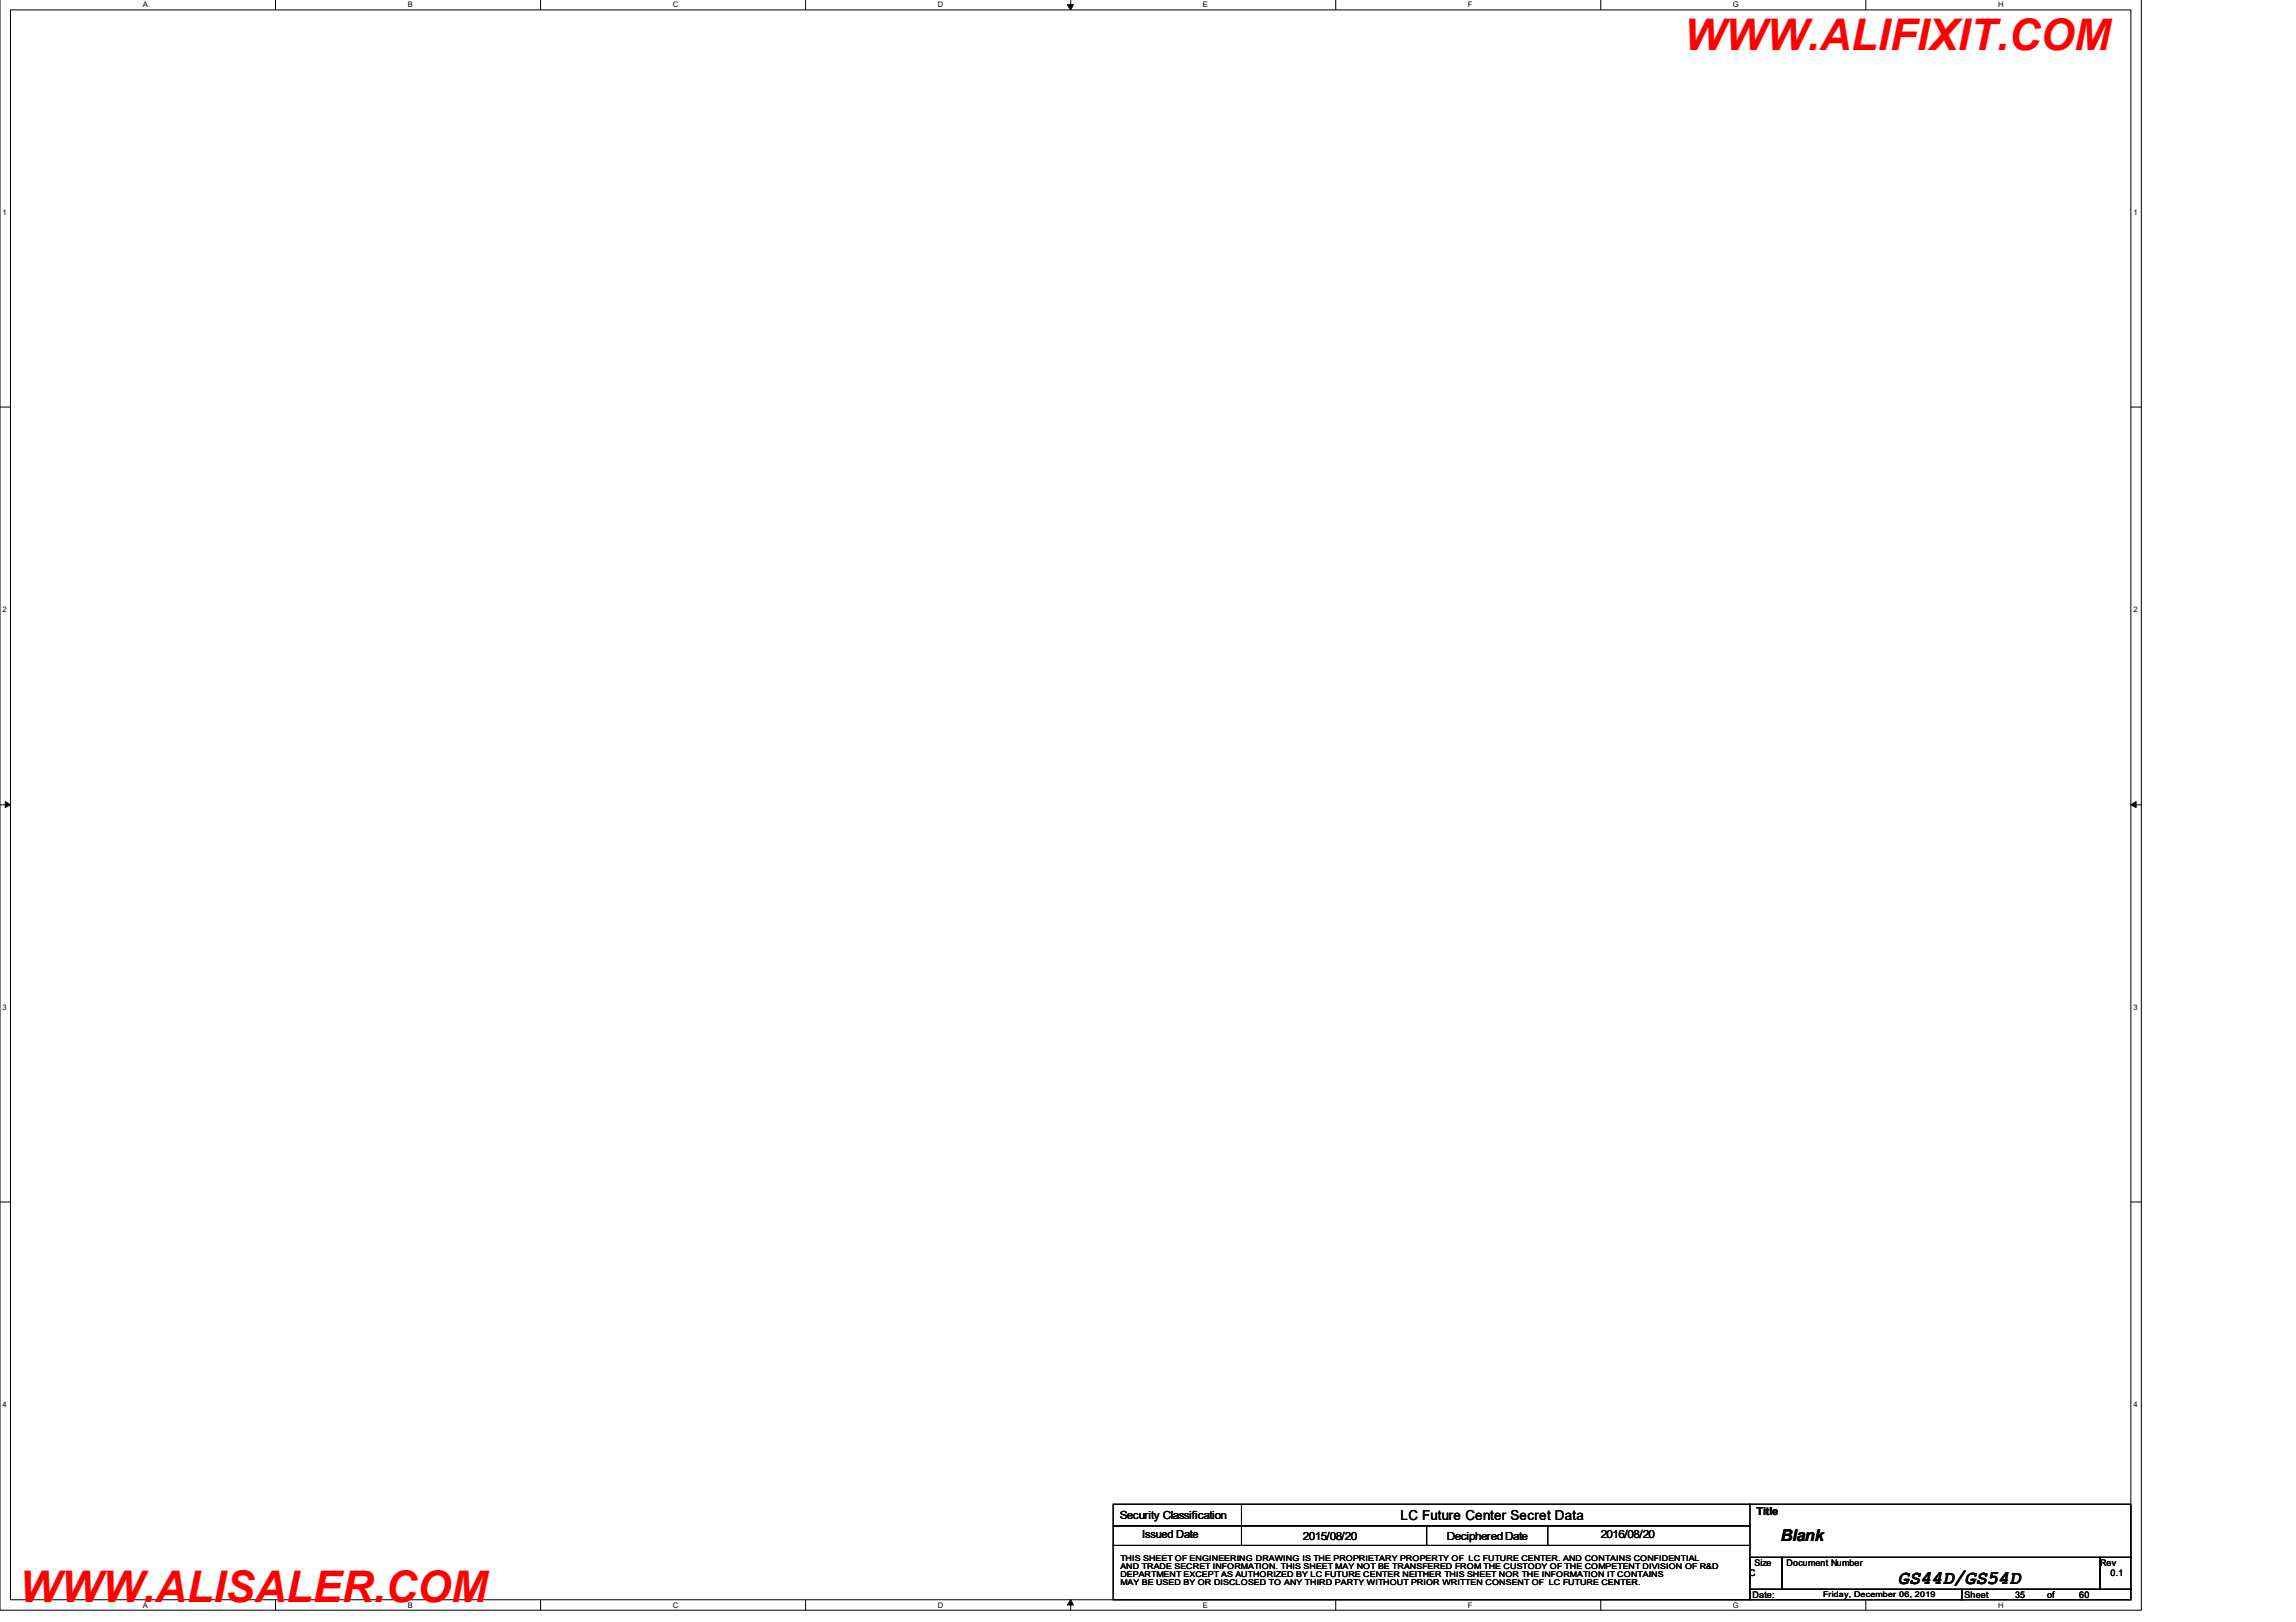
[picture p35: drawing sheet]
<svg xmlns="http://www.w3.org/2000/svg" width="297mm" height="210mm" viewBox="0 0 297 210" stroke-linecap="round" stroke-linejoin="round" font-family="sans-serif">
<defs><g id="words">
<g font-size="5.6" fill="#f00">
<text x="217.9" y="6.4">WWW.ALIFIXIT.COM</text>
<text x="2.5" y="207.3">WWW.ALISALER.COM</text>
</g>
<text font-size="2.5" x="245.5" y="205">GS44D/GS54D</text>
<text font-size="2.1" x="230.4" y="199.4">Blank</text>
<text font-size="1.8" x="181.2" y="196.7">LC Future Center Secret Data</text>
<g font-size="1.4">
<text x="144.9" y="196.5">Security Classification</text>
<text x="227.2" y="196.1">Title</text>
<text x="147.7" y="199.1">Issued Date</text>
<text x="168.6" y="199.2">2015/08/20</text>
<text x="187.2" y="199.2">Deciphered Date</text>
<text x="207.1" y="199.1">2016/08/20</text>
</g>
<g font-size="1.2">
<text x="226.3" y="204">C</text>
<text x="227" y="202.6">Size</text>
<text x="231.1" y="202.6">Document Number</text>
<text x="271.7" y="202.6">Rev</text>
<text x="273" y="204">0.1</text>
<text x="226.7" y="206.8">Date:</text>
<text x="254.2" y="206.8">Sheet</text>
<text x="260.7" y="206.8">35</text>
<text x="264.8" y="206.8">of</text>
<text x="269" y="206.8">60</text>
</g>
<g font-size="1">
<text x="18.5" y=".9">A</text>
<text x="52.7" y=".9">B</text>
<text x="87" y=".9">C</text>
<text x="121.3" y=".9">D</text>
<text x="155.6" y=".9">E</text>
<text x="189.9" y=".9">F</text>
<text x="224.2" y=".9">G</text>
<text x="258.5" y=".9">H</text>
<text x=".3" y="27.8">1</text>
<text x="276" y="27.8">1</text>
<text x=".3" y="79.2">2</text>
<text x="276" y="79.2">2</text>
<text x=".3" y="130.7">3</text>
<text x="276" y="130.7">3</text>
<text x=".3" y="182">4</text>
<text x="276" y="182">4</text>
<text x="144.9" y="203">AND TRADE SECRET INFORMATION. THIS SHEET MAY NOT BE TRANSFERED FROM THE CUSTODY OF THE COMPETENT DIVISION OF R&amp;D</text>
<text x="144.9" y="202">THIS SHEET OF ENGINEERING DRAWING IS THE PROPRIETARY PROPERTY OF LC FUTURE CENTER. AND CONTAINS CONFIDENTIAL</text>
<text x="18.5" y="208">A</text>
<text x="52.7" y="208">B</text>
<text x="87" y="208">C</text>
<text x="121.3" y="208">D</text>
<text x="144.9" y="205.1">MAY BE USED BY OR DISCLOSED TO ANY THIRD PARTY WITHOUT PRIOR WRITTEN CONSENT OF LC FUTURE CENTER.</text>
<text x="144.9" y="204.1">DEPARTMENT EXCEPT AS AUTHORIZED BY LC FUTURE CENTER NEITHER THIS SHEET NOR THE INFORMATION IT CONTAINS</text>
<text x="155.6" y="208">E</text>
<text x="189.9" y="208">F</text>
<text x="224.2" y="208">G</text>
<text x="235.9" y="206.7">Friday, December 06, 2019</text>
<text x="258.5" y="208">H</text>
</g>
</g></defs>
<path d="M0 -.1v208.5h277v-208.5M1.4 1.3h274.3v205.7h-274.3z" fill="none" stroke="#000" stroke-width=".13"/>
<g fill="#fff">
<path d="M18.5 .1h.5v1h-.5z"/>
<path d="M18.5 207.2h.5v1h-.5z"/>
</g>
<path d="M35.6 -.1v1.4M35.6 207v1.4" fill="none" stroke="#000" stroke-width=".13"/>
<g fill="#fff">
<path d="M52.7 .1h.6v1h-.6z"/>
<path d="M52.7 207.2h.6v1h-.6z"/>
</g>
<path d="M69.9 -.1v1.4M69.9 207v1.4" fill="none" stroke="#000" stroke-width=".13"/>
<g fill="#fff">
<path d="M87 .1h.5v1h-.5z"/>
<path d="M87 207.2h.5v1h-.5z"/>
</g>
<path d="M104.2 -.1v1.4M104.2 207v1.4" fill="none" stroke="#000" stroke-width=".13"/>
<g fill="#fff">
<path d="M121.3 .1h.5v1h-.5z"/>
<path d="M121.3 207.2h.5v1h-.5z"/>
</g>
<path d="M138.5 -.1v1.4M138.5 207v1.4" fill="none" stroke="#000" stroke-width=".13"/>
<path d="M138.1 .6h.8l-.4 .7zM138.5 207l.4 .7h-.8z" fill="#000" stroke="#000" stroke-width=".13"/>
<g fill="#fff">
<path d="M155.6 .1h.5v1h-.5z"/>
<path d="M155.6 207.2h.5v1h-.5z"/>
</g>
<path d="M172.8 -.1v1.4M172.8 207v1.4" fill="none" stroke="#000" stroke-width=".13"/>
<g fill="#fff">
<path d="M189.9 .1h.4v1h-.4z"/>
<path d="M189.9 207.2h.4v1h-.4z"/>
</g>
<path d="M207.1 -.1v1.4M207.1 207v1.4" fill="none" stroke="#000" stroke-width=".13"/>
<g fill="#fff">
<path d="M224.2 .1h.6v1h-.6z"/>
<path d="M224.2 207.2h.6v1h-.6z"/>
</g>
<path d="M241.4 -.1v1.4M241.4 207v1.4" fill="none" stroke="#000" stroke-width=".13"/>
<g fill="#fff">
<path d="M258.5 .1h.5v1h-.5z"/>
<path d="M258.5 207.2h.5v1h-.5z"/>
<path d="M.3 26.9h.5v1.1h-.5z"/>
<path d="M276 26.9h.4v1.1h-.4z"/>
<path d="M.3 78.3h.5v1h-.5z"/>
<path d="M276 78.3h.4v1h-.4z"/>
</g>
<path d="M0 52.7h1.4M275.7 52.7h1.3" fill="none" stroke="#000" stroke-width=".13"/>
<g fill="#fff">
<path d="M.3 129.8h.5v1h-.5z"/>
<path d="M276 129.8h.4v1h-.4z"/>
</g>
<path d="M0 104.2h1.4M275.7 104.2h1.3" fill="none" stroke="#000" stroke-width=".13"/>
<path d="M.7 103.7l.7 .5-.7 .3zM275.7 104.2l.7-.5v.8z" fill="#000" stroke="#000" stroke-width=".13"/>
<g fill="#fff">
<path d="M.3 181.2h.5v1h-.5z"/>
<path d="M276 181.2h.4v1h-.4z"/>
</g>
<g fill="none" stroke="#000" stroke-width=".13">
<path d="M0 155.5h1.4M275.7 155.5h1.3M144 194.7h82.4v2.8h-82.4zM144 197.5h82.4v2.5h-82.4zM144 200h82.4v7h-82.4zM160.6 194.7v5.3M184.6 197.5v2.5M200.2 197.5v2.5M226.3 194.7h49.4v6.8M226.4 205.7h27.4v1.3h-27.4zM226.4 201.5h4.1v4.2h-4.1zM230.5 201.5h41.2v4.2h-41.2z"/>
<path d="M253.8 205.7h21.9v1.3h-21.9zM271.7 201.5h4v4.2h-4z"/>
</g>
<use href="#words"/>
</svg>
